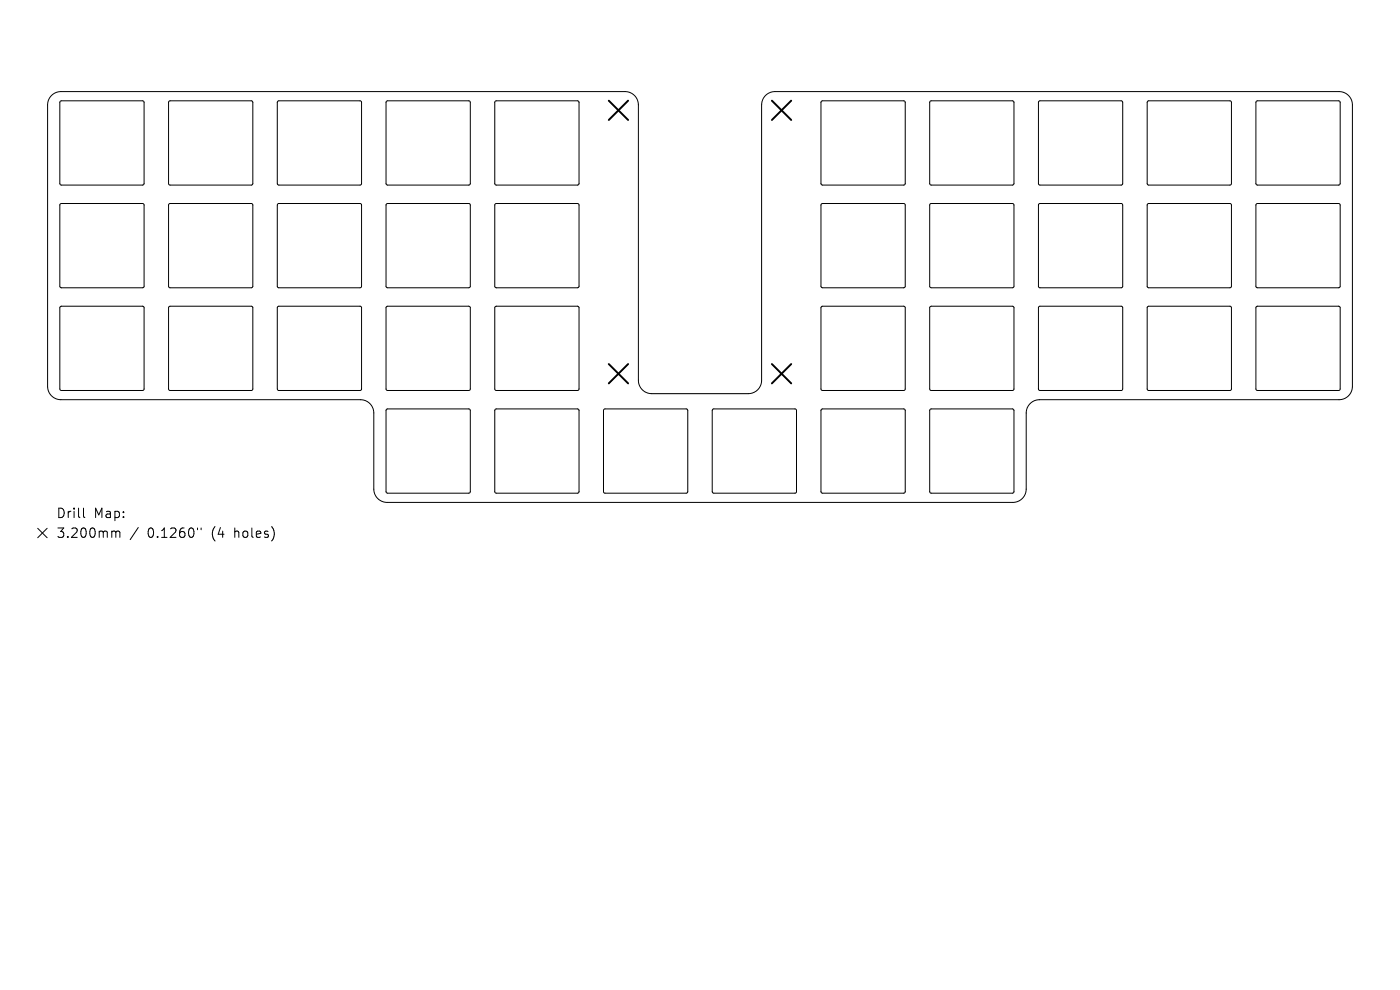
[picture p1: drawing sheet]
<svg xmlns="http://www.w3.org/2000/svg" width="297mm" height="210mm" viewBox="0 0 297 210" stroke-linecap="round" stroke-linejoin="round" font-family="sans-serif">
<defs><g id="words">
<g font-size="2.8">
<text x="12" y="110.1">Drill</text>
<text x="19.9" y="110.1">Map:</text>
<text x="12" y="114.3">3.200mm</text>
<text x="31.2" y="114.3">0.1260&quot;</text>
<text x="44.9" y="114.3">(4</text>
<text x="49.7" y="114.3">holes)</text>
</g>
</g></defs>
<g fill="none" stroke="#000" stroke-width=".21">
<path d="M11 20.2l1-.6 .9-.2h119.7a2.82 2.82 0 0 1 2.8 2.8v58.5a2.82 2.82 0 0 0 2.8 2.8h20.6a2.82 2.82 0 0 0 2.8-2.8v-58.5a2.82 2.82 0 0 1 2.8-2.8h119.7a2.82 2.82 0 0 1 2.8 2.8v59.8a2.82 2.82 0 0 1-2.8 2.8h-63.6a2.82 2.82 0 0 0-2.8 2.8v16.2a2.82 2.82 0 0 1-2.8 2.8h-132.8a2.82 2.82 0 0 1-2.8-2.8v-16.2a2.82 2.82 0 0 0-2.8-2.8h-63.6a2.82 2.82 0 0 1-2.8-2.8v-59.8l.2-1.1zM12.8 21.5h17.7v17.7h-17.7zM35.9 21.5h17.6v17.7h-17.6zM58.9 21.5h17.7v17.7h-17.7zM82 21.5h17.7v17.7h-17.7zM105.1 21.5h17.6v17.7h-17.6zM174.3 21.5h17.6v17.7h-17.6zM197.3 21.5h17.7v17.7h-17.7zM220.4 21.5h17.7v17.7h-17.7zM243.5 21.5h17.7v17.7h-17.7zM266.5 21.5h17.7v17.7h-17.7zM12.8 43.3h17.7v17.7h-17.7z"/>
<path d="M35.9 43.3h17.6v17.7h-17.6zM58.9 43.3h17.7v17.7h-17.7zM82 43.3h17.7v17.7h-17.7zM105.1 43.3h17.6v17.7h-17.6zM174.3 43.3h17.6v17.7h-17.6zM197.3 43.3h17.7v17.7h-17.7zM220.4 43.3h17.7v17.7h-17.7zM243.5 43.3h17.7v17.7h-17.7zM266.5 43.3h17.7v17.7h-17.7zM12.8 65.1h17.7v17.6h-17.7zM35.9 65.1h17.6v17.6h-17.6zM58.9 65.1h17.7v17.6h-17.7z"/>
<path d="M82 65.1h17.7v17.6h-17.7zM105.1 65.1h17.6v17.6h-17.6zM174.3 65.1h17.6v17.6h-17.6zM197.3 65.1h17.7v17.6h-17.7zM220.4 65.1h17.7v17.6h-17.7zM243.5 65.1h17.7v17.6h-17.7zM266.5 65.1h17.7v17.6h-17.7zM82 86.8h17.7v17.7h-17.7zM105.1 86.8h17.6v17.7h-17.6zM128.1 86.8h17.7v17.7h-17.7zM151.2 86.8h17.7v17.7h-17.7zM174.3 86.8h17.6v17.7h-17.6z"/>
<path d="M197.3 86.8h17.7v17.7h-17.7zM8 112.1l2 2M10 112.1l-2 2M17.7 107.8v1.7l.3 .3M24.3 112.7l.3 .2M24.6 112.9v1.1M24.6 112.9l.3-.2 .4 .1 .1 1.2M29.3 111.9l-1.7 2.6M41.9 112v.4M42.7 112v.4M58.1 112.6v1.3"/>
</g>
<path d="M129.2 21.4l4.1 4.1M133.3 21.4l-4.1 4.1M163.8 21.4l4.1 4.1M167.9 21.4l-4.1 4.1M129.2 77.2l4.1 4.1M133.3 77.2l-4.1 4.1M163.8 77.2l4.1 4.1M167.9 77.2l-4.1 4.1" fill="none" stroke="#000" stroke-width=".41"/>
<use href="#words"/>
</svg>
